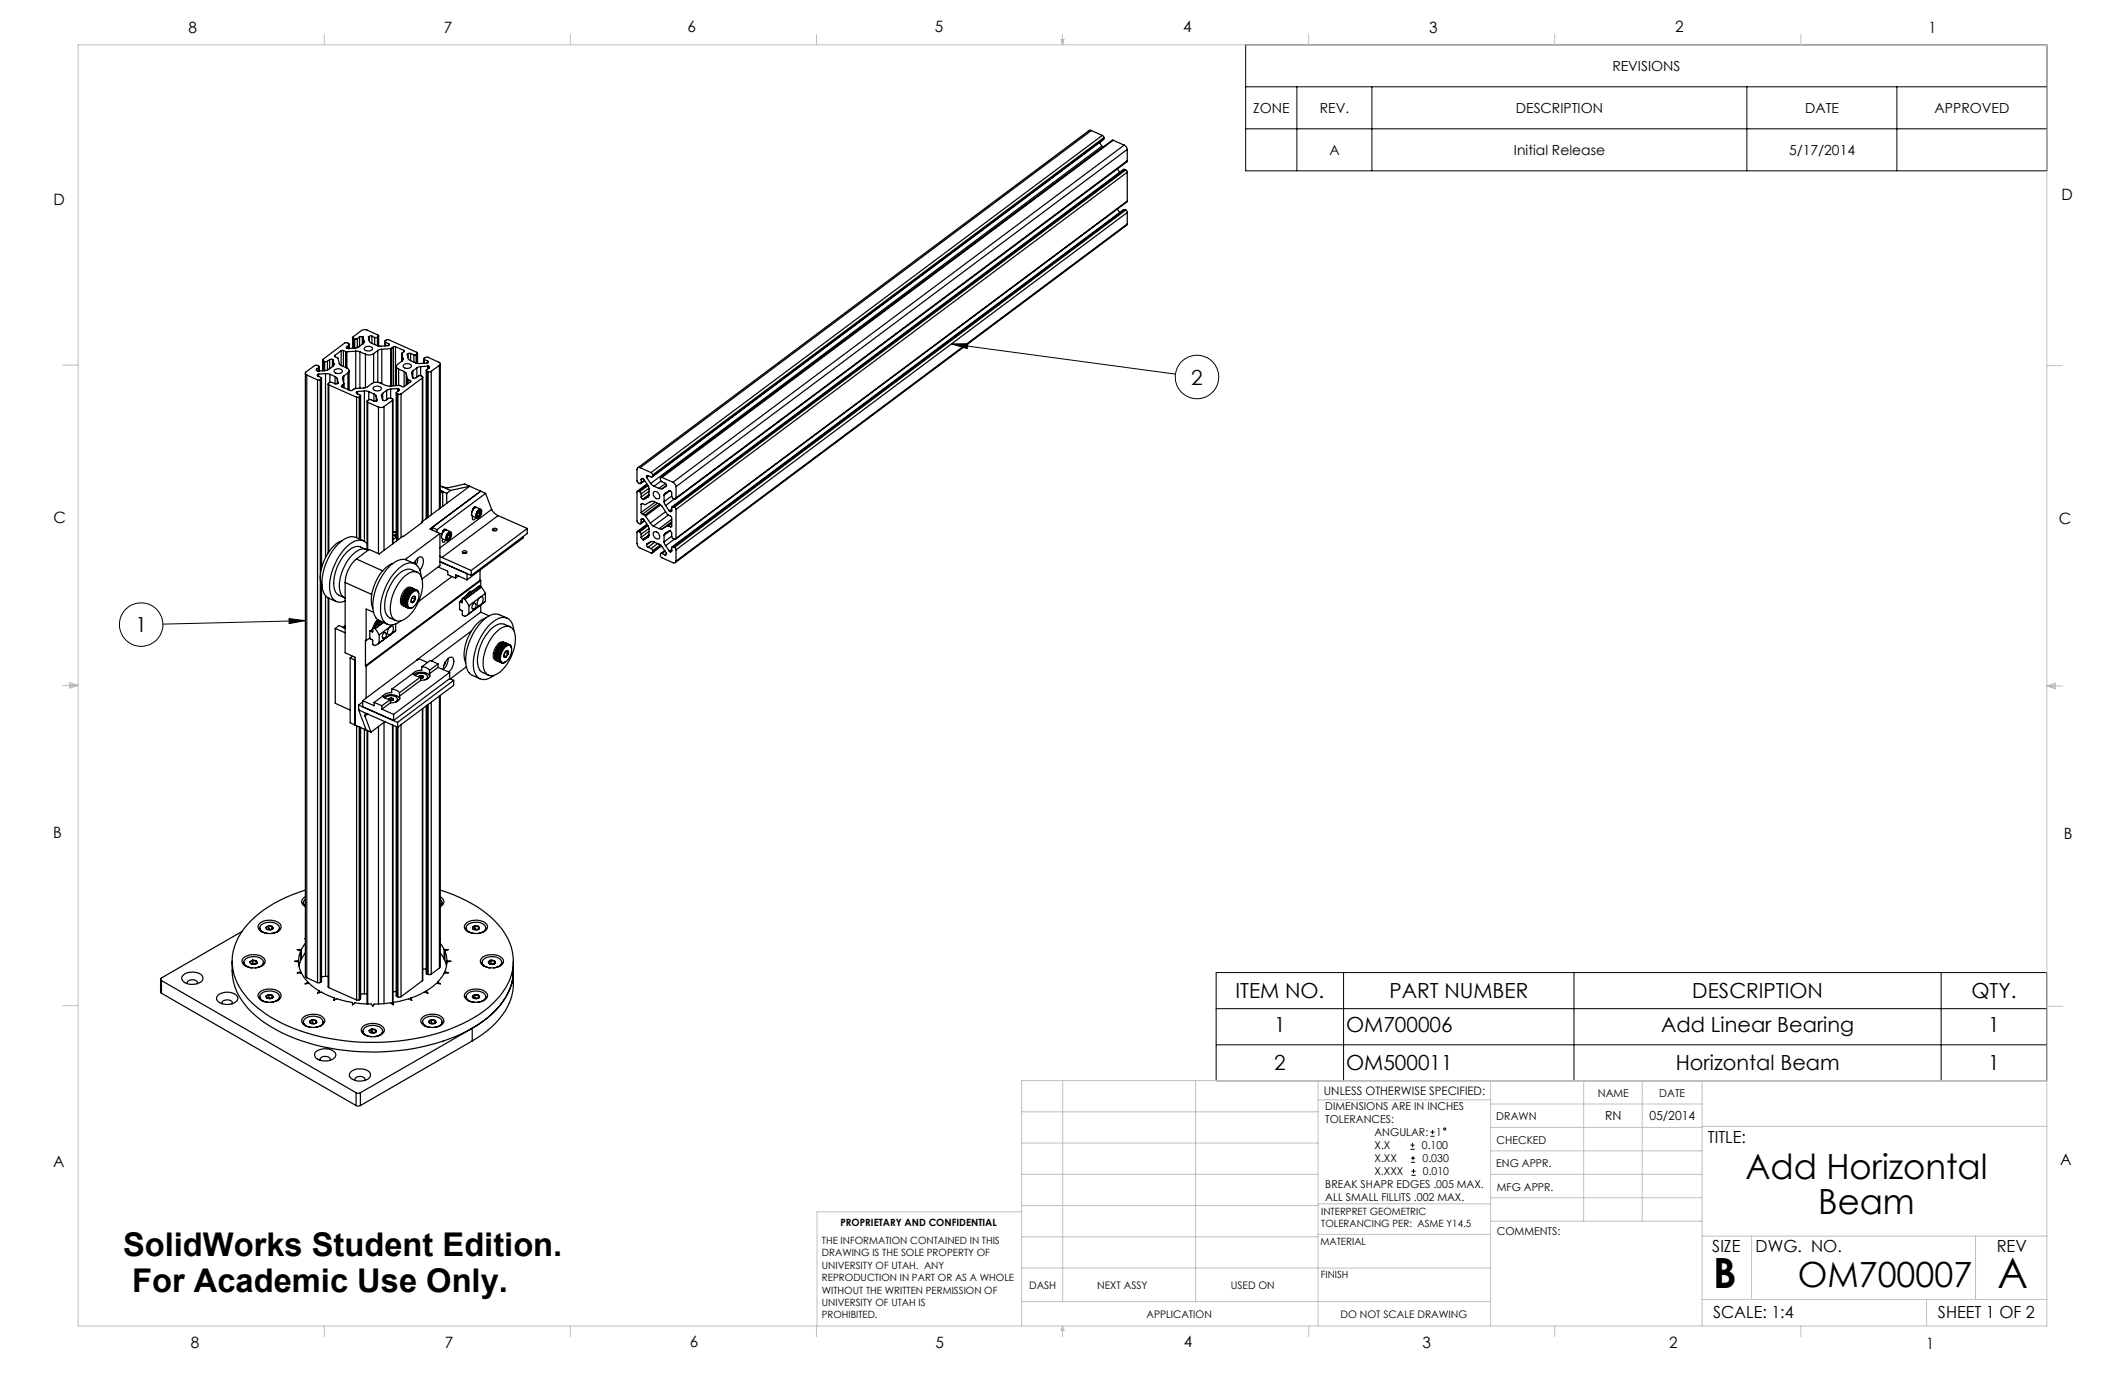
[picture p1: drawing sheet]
<svg xmlns="http://www.w3.org/2000/svg" width="432mm" height="279mm" viewBox="0 0 432 279" stroke-linecap="round" stroke-linejoin="round" font-family="sans-serif">
<defs><g id="words">
<g font-size="8.5">
<text x="348.1" y="261.8">B</text>
<text x="405.9" y="261.6">A</text>
</g>
<g font-size="7.1">
<text x="354.7" y="239.5">Add Horizontal</text>
<text x="369.5" y="246.6">Beam</text>
<text x="365.3" y="261.5">OM700007</text>
</g>
<g font-size="6.6">
<text x="25" y="255.3">SolidWorks Student Edition.</text>
<text x="26.8" y="262.5">For Academic Use Only.</text>
</g>
<g font-size="4.2">
<text x="242.1" y="78.1">2</text>
<text x="27.5" y="128.4">1</text>
<text x="251" y="202.8">ITEM NO.</text>
<text x="282.3" y="202.8">PART NUMBER</text>
<text x="343.9" y="202.8">DESCRIPTION</text>
<text x="400.6" y="202.8">QTY.</text>
<text x="258.9" y="209.7">1</text>
<text x="273.5" y="209.7">OM700006</text>
<text x="337.6" y="209.7">Add Linear Bearing</text>
<text x="404" y="209.7">1</text>
<text x="258.9" y="217.5">2</text>
<text x="273.5" y="217.5">OM500011</text>
<text x="340.5" y="217.5">Horizontal Beam</text>
<text x="404" y="217.5">1</text>
</g>
<g font-size="3.4">
<text x="347.1" y="232.3">TITLE:</text>
<text x="347.9" y="254.3">SIZE</text>
<text x="356.7" y="254.4">DWG. NO.</text>
<text x="405.7" y="254.5">REV</text>
<text x="348.1" y="267.9">SCALE: 1:4</text>
<text x="393.8" y="267.9">SHEET 1 OF 2</text>
</g>
<g font-size="3.2">
<text x="38.3" y="6.7">8</text>
<text x="90.2" y="6.7">7</text>
<text x="139.7" y="6.5">6</text>
<text x="190" y="6.5">5</text>
<text x="240.4" y="6.5">4</text>
<text x="290.4" y="6.7">3</text>
<text x="340.4" y="6.5">2</text>
<text x="391.9" y="6.7">1</text>
<text x="10.9" y="41.6">D</text>
<text x="418.9" y="40.7">D</text>
<text x="10.9" y="106.3">C</text>
<text x="418.4" y="106.4">C</text>
<text x="10.8" y="170.2">B</text>
<text x="419.4" y="170.6">B</text>
<text x="10.8" y="237.2">A</text>
<text x="418.6" y="236.8">A</text>
<text x="38.8" y="273.8">8</text>
<text x="90.4" y="273.8">7</text>
<text x="140.2" y="273.8">6</text>
<text x="190.1" y="273.9">5</text>
<text x="240.5" y="273.8">4</text>
<text x="289" y="273.9">3</text>
<text x="339.1" y="273.8">2</text>
<text x="391.4" y="274.1">1</text>
</g>
<g font-size="2.8">
<text x="327.6" y="14.4">REVISIONS</text>
<text x="254.6" y="23">ZONE</text>
<text x="268.2" y="23">REV.</text>
<text x="308" y="23">DESCRIPTION</text>
<text x="366.8" y="23">DATE</text>
<text x="393.1" y="23">APPROVED</text>
<text x="270.1" y="31.5">A</text>
<text x="307.6" y="31.5">Initial Release</text>
<text x="363.5" y="31.5">5/17/2014</text>
</g>
<g font-size="2.5">
<text x="326.2" y="227.6">RN</text>
<text x="335.2" y="227.7">05/2014</text>
</g>
<text font-size="2.4" x="269" y="222.4">UNLESS OTHERWISE SPECIFIED:</text>
<g font-size="2.2">
<text x="269.3" y="225.6">DIMENSIONS ARE IN INCHES</text>
<text x="304.1" y="227.7">DRAWN</text>
<text x="324.7" y="222.9">NAME</text>
<text x="337.2" y="222.9">DATE</text>
<text x="269.3" y="228.2">TOLERANCES:</text>
<text x="279.3" y="233.5">X.X</text>
<text x="279.3" y="230.9">ANGULAR:</text>
<text x="288.9" y="233.5">0.100</text>
<text x="291.8" y="230.9">1</text>
<text x="304.1" y="232.6">CHECKED</text>
<text x="279.3" y="236.2">X.XX</text>
<text x="279.3" y="238.8">X.XXX</text>
<text x="289" y="236.2">0.030</text>
<text x="289.1" y="238.8">0.010</text>
<text x="304" y="237.2">ENG APPR.</text>
<text x="269.3" y="241.5">BREAK SHAPR EDGES .005 MAX.</text>
<text x="269.3" y="244.1">ALL SMALL FILLITS .002 MAX.</text>
<text x="304.2" y="241.9">MFG APPR.</text>
<text x="304.1" y="250.9">COMMENTS:</text>
</g>
<g font-size="2.1">
<text x="209.1" y="261.9">DASH</text>
<text x="223" y="261.9">NEXT ASSY</text>
<text x="250.1" y="261.9">USED ON</text>
<text x="233" y="267.8">APPLICATION</text>
<text x="272.4" y="267.8">DO NOT SCALE DRAWING</text>
</g>
<g font-size="2">
<text x="170.8" y="249.2">PROPRIETARY AND CONFIDENTIAL</text>
<text x="268.5" y="246.8">INTERPRET GEOMETRIC</text>
<text x="268.5" y="249.4">TOLERANCING PER: ASME Y14.5</text>
<text x="167" y="252.8">THE INFORMATION CONTAINED IN THIS</text>
<text x="167" y="255.3">DRAWING IS THE SOLE PROPERTY OF</text>
<text x="167" y="257.8">UNIVERSITY OF UTAH. ANY</text>
<text x="268.3" y="252.9">MATERIAL</text>
<text x="167" y="260.3">REPRODUCTION IN PART OR AS A WHOLE</text>
<text x="167" y="262.9">WITHOUT THE WRITTEN PERMISSION OF</text>
<text x="268.4" y="259.7">FINISH</text>
<text x="167" y="265.4">UNIVERSITY OF UTAH IS</text>
<text x="167" y="267.9">PROHIBITED.</text>
</g>
</g></defs>
<g fill="none" stroke="#000" stroke-width=".2">
<path d="M253.1 9.1h162.8v25.6h-162.8zM253.1 17.6h162.8M263.5 17.6v17.1M278.8 17.6v17.1M355 17.6v17.1M385.4 17.6v17.1M253.1 26.2h162.8M193.3 69.9l45.6 6.1M193.3 69.9l3.4-.1-.2 1zM58.7 125.7l3.4 .4-3.4 .6zM62.1 126.1l-29 .7M247.1 197.6h168.8v22h-168.8z"/>
<path d="M273 197.6v22M319.8 197.6v22M394.4 197.6v22M247.1 212.3h168.8M247.1 205h168.8M286.6 233.5h.8M286.6 232.7h.8M286.7 236.2h.8M286.7 235.3h.8M286.8 238.8h.9M286.8 238h.9M287 232.3v.8"/>
<path d="M287.1 234.9v.9M287.2 237.6v.8M290.7 230.9h.8M290.7 230h.8M291.1 229.6v.9"/>
<circle cx="243.2" cy="76.6" r="4.4"/>
<circle cx="28.7" cy="126.9" r="4.4"/>
<circle cx="293.5" cy="229.4" r=".21"/>
</g>
<g fill="none" stroke="#c0c0c0" stroke-width=".2">
<path d="M15.9 9.1h400v260.4h-400zM65.9 6.9v2.2M115.9 6.9v2.2M165.9 6.9v2.2M215.6 8h.6l-.3 1.1zM215.7 8l.2 1.1M215.9 6.9v2.2M216 8l-.1 1.1M265.9 6.9v2.2M315.9 6.9v2.2M365.9 6.9v2.2M12.7 74.2h3.2"/>
<path d="M415.9 74.3h3.2M12.7 139.3h3.2M14.2 139.1l1.7 .2M14.2 138.7l1.7 .6-1.7 .5zM15.9 139.3l-1.7 .3M415.9 139.4h3.2M415.9 139.4l1.8-.6v1.2zM415.9 139.4l1.8 .3M417.7 139.2l-1.8 .2M12.7 204.4h3.2M215.9 219.6v44.9M243 219.6v44.9"/>
<path d="M267.8 219.6v49.9M302.9 219.6v49.9M321.8 219.6v28.5M333.7 219.6v28.5M345.9 219.6v49.9M415.9 204.5h3.2M415.9 219.6h-208.3v49.9M207.6 238.6h60.2M207.6 232.3h60.2M207.6 225.9h60.2M267.8 223.5h35.1M302.9 233.9h43"/>
<path d="M302.9 229.1h43M302.9 224.3h43M302.9 238.6h43M345.9 228.9h70M207.6 257.7h95.3M207.6 251.3h60.2M207.6 245h60.2M207.6 246.2h-41.6v23.3M267.8 250.8h35.1M267.8 244.6h35.1M302.9 248.1h43M302.9 243.4h43"/>
<path d="M345.9 251.2h70M355.9 251.2v12.9M401.4 251.2v12.9M65.9 269.5v2.1M115.9 269.5v2.1M165.9 269.5v2.1M207.6 264.5h95.3M215.9 269.5v2.1M215.9 269.5l.3 .8h-.6zM265.9 269.5v2.1M315.9 269.5v2.1M345.9 264.1h70"/>
<path d="M365.9 269.5v2.1M391.5 264.1v5.4"/>
</g>
<path d="M193.3 69.9l3.4-.1-.2 1zM58.7 125.7l3.4 .4-3.4 .6z" fill="#000"/>
<g fill="none" stroke="#000" stroke-width=".25">
<path d="M221.8 26.5h-.5l-91.7 68.5M221.8 26.5l2.2 1M221.8 26.5l-91.7 68.5M223.4 29l.5 .7M223.9 29.7l.2 .2M223.9 29.7l-91.7 68.5M224 27.5l.2 .2 .1 .3M224 27.5l-91.7 68.5M224.3 28.2l-91.8 68.7M224.3 28l-91.7 68.5M224.3 28v.2M224.3 28.2l-91.7 68.6"/>
<path d="M226.2 28.5h-.2l-91.7 68.5M226.2 28.5l-91.7 68.5M226.2 28.5l2.2 1M227 34.3l.5 .7M228.4 29.5l.4 .2 .3 .7M228.4 29.5l-91.7 68.5M228.5 34.4h-.2l-91.7 68.6M228.5 34.4l-91.7 68.6M228.5 34.4l.2 .1M228.7 34.5l.4 .5M228.7 34.5l-91.6 68.5M229.1 32.7l-.1 .2-91.7 68.5"/>
<path d="M229.1 30.4l-91.7 68.5M229.1 30.4v2.3M229.1 35v5.9M229.1 32.7l-91.7 68.5M229.1 35l-91.7 68.5M227 42.5l.5 .7M228.5 42.6h-.2l-91.7 68.5M228.5 42.6l-91.7 68.5M228.5 42.6l.2 .1M228.7 42.7l.4 .5M228.7 42.7l-91.6 68.5M229.1 40.9l-91.8 68.7"/>
<path d="M229.1 45.5l-.1 .3-91.8 68.5M229.1 43.2v2.3M229.1 40.9l-91.7 68.5M229.1 43.2l-91.7 68.5M229.1 45.5l-91.7 68.5M62.1 75.8v122.6l.2 .3M62.3 76.2l2.2 1M62.3 76.2v122.5M64.3 75l-.1 .2 .4 .2 1.4-.1M64.3 75v.3M64.5 77.2v122.5M64.6 76.1l-.1 .2 .1 .1"/>
<path d="M64.6 76.1v.3M64.6 76.4l.7 .3v.3M64.6 76.1h.1M64.7 76l-.1 .1M64.7 76v.5M64.8 74.7l.1-.2-.1-.1-.8-.2-1.8 1.4a.35 .35 0 0 0-.1 .3 .35 .35 0 0 0 .2 .3M64.8 74.7l-.5 .3M64.8 74.7v.7M64.9 74.5v.9M65.1 77.2h-.6M65.1 77.2v122.4M65.3 77l-.2 .2"/>
<path d="M65.3 77v38.8M65.3 76.9v38.5M65.5 73.2v2.2M65.7 73.3l.3 .1M65.7 73.3v2M66 73.4v1.9M66.1 75.9l.9 .2M66.1 75.9l-1.4 .1M66.1 75.9v37.4M66.5 73.4h-.5M66.5 73.4v1.8M66.7 78v34.4"/>
<path d="M66.8 78.2l5.7 2.5M66.8 78.2v33.9M67 73.1l-.5 .3M67 73.1v1.8M67 76.1l1.1 .4M67 76.1v1.6M67.6 73l-.6 .1M67.6 73v.1M67.6 73v1.5M67.6 73.1h.1M67.6 73.1v1.3M67.6 74.4l-.9 .7-.7 .2"/>
<path d="M67.7 73.1l.2 .8M67.7 73.1v1.3M67.9 73.9l-.3 .5M67.9 73.9v.2M67.9 75.2a.98 .98 0 0 1 1.7 .3 1.02 1.02 0 0 1-1.7-.1zM68.1 78l-1-.3-.4 .3 .1 .2M68.1 72.2v.3l.6 .2 .4 1.4 1.4 .7M68.1 72.2v.3M68.1 76.5l.4 .5M68.1 76.5v1.5M68.5 77l.2 .8M68.5 77v1"/>
<path d="M68.7 77.8l-.2 .2h-.4M68.7 77.8h.1M69.3 71.3l-1.2 .9M69.3 71.3v3M69.4 78.4l.1 .2M69.4 78.4v.2M69.8 71.2l-.5 .1M69.8 71.2l.4 .2M69.8 78.1l-.4 .3M69.8 71.2v3.3M69.8 78.1v.6M69.8 76.4l-.2 .3 .2 1.4"/>
<path d="M69.8 76.4v2.4M70.2 71.4l.3 .1M70.2 71.4v3.3M70.4 70.4v.3l.3 .1 1.4-.1M70.4 70.4v.3M70.5 74.8a.54 .54 0 0 1 .4 .4 .54 .54 0 0 1-.2 .6M70.5 71.5v3.3M70.7 75.8l-.9 .6M70.7 75.8v3.4M70.9 70.1l.1-.2-.5-.3-.5 .1-4.4 3.3 .1 .3M70.9 70.1l-.5 .3M70.9 70.1v.7"/>
<path d="M70.9 75.4v3.9M71 70v.8M71.7 68.6v2.2M71.8 68.8l.3 .1M71.8 68.8v2M72.1 68.9v1.8M72.3 71.4l.8 .1M72.3 71.4l-1.8 .1M72.3 71.4v7.6M72.5 79.7l-.1 .2 .1 .1M72.5 79.7v.2M72.5 80l.7 .3 .1 .1-.1 .1"/>
<path d="M72.5 79.6v.1M72.5 79.6v.4M72.6 68.8l-.5 .1M72.6 68.8v1.8M72.7 79.6h-.2M72.7 79.6v.4M73.1 68.5l-.5 .3M73.1 68.5v1.8M73.1 71.5l1.2 .5M73.1 71.5v7.4M73.6 68.4l-.5 .1M73.6 68.4l.1 .1"/>
<path d="M73.6 68.4v1.6M73.7 68.5h.1M73.7 68.5v1.4M73.8 68.5l.2 .9M73.8 68.5v1.3M74 69.4l-.1 .3-1 .8-.8 .2M74 69.4v.1M74 79.4l.9 .2M74 79.4l-1.3 .2M74 79.4v30.6M74.2 70.5a.88 .88 0 0 1 1.5 .5 1.01 1.01 0 0 1-1.7-.2zM74.3 72v6.8"/>
<path d="M74.9 68.4l.1 .9 .5 .4 1.6 .6 1.9-.1M74.9 68.4v.3M74.9 79.6l1.1 .4M74.9 79.6v1.6M75 68.4h-.1M75 68.4v.7M75.6 68.3l-.6 .1M75.6 68.3l.5 .3M75.6 68.3v1.5M75.9 78.7a1.06 1.06 0 0 1 1.6 .2 .94 .94 0 0 1-.8 .5 .94 .94 0 0 1-.9-.5zM75.9 71.9a1.85 1.85 0 0 1-1.6 .1M75.9 71.9v5.9"/>
<path d="M76.1 68.6v1.4M76.7 68.5l-.6 .1M76.7 68.5v1.8M76.8 71.2l-.9 .7M76.8 71.2v6.5M76.9 68.4v-.3l-2.3-1-.8-.1-2 1.4-.1 .2 .1 .2M76.9 68.4l-.2 .1M76.9 68.4v1.9M76.9 68.3v2M77.6 71l-.8 .2M77.6 71v7M77.8 79.9l-.3 .5 .3 .9"/>
<path d="M77.8 79.9v1.4M78.2 69.4v.9M78.4 69.5l-.2-.1 .1-.2 .3-.2h.4l5.7 2.6 .1 .2-.1 .1M78.4 69.5l.6 .3M78.4 69.5v.8M78.6 79.3l-.8 .6M78.6 79.3v1.9M79 69.8l.1 .2-.1 .2M79 69.8v.4M79.4 79.1l-.8 .2M79.4 70.8v7.6M79.4 79.1v1.8"/>
<path d="M79.4 70.8l-1.8 .2M79.6 70.8h-.2M79.6 70.8v7.6M79.9 70.5v7.9M79.9 70.5l-.3 .3M80.4 70.4l-.5 .1M80.4 70.4l1.6 .8M80.4 70.4v8M80.5 79.8v29.2M80.5 74.5v3.9M80.6 80v29.9M80.6 80l.3 .1"/>
<path d="M80.8 79h.1M80.8 79v.6M80.8 79l-1.4 .1M80.9 79h.1M80.9 79v.4M81 79l.2 .2-.7 .6 .1 .2M81 75l1.1 .5M81 75v3.3M81 79v.4M81.7 71.8v1.6M81.9 72.9l-.1 .3-1 .8a.51 .51 0 0 0-.3 .6 .51 .51 0 0 0 .5 .4M81.9 72.9v.2"/>
<path d="M82 74.2a1.09 1.09 0 0 1 1.6 .1 .94 .94 0 0 1-.8 .6 .94 .94 0 0 1-.9-.6zM82 71.2l.1 .2-.4 .4 .2 1.1M82 71.2v.3M82.1 75.5l.4 .5M82.1 75.5v3.1M82.5 76l.3 1M82.5 76v2.2M82.8 71.9l.1 .9 .5 .5M82.8 77l.1 .1M82.8 71.9v.3M82.8 77v1.1M82.9 71.9h-.1"/>
<path d="M82.9 77.1l.5 .2M82.9 71.9v.6M82.9 77.1v.9M83.4 73.3l1.6 .6 1.9-.2M83.4 77.3v.3l-1.4 1-.8-.3-2.7 .1-1.2-.6a1.93 1.93 0 0 0-1.7 .1l-1 .8-.7 .1-1.8 .2-.7 .4-1.9-.8M83.4 77.3v.3M83.4 71.8l-.5 .1M83.4 71.8l.7 .3M83.4 71.8v1.5M83.9 75.4l-.3 .3 .3 1.1M83.9 75.4v1.4M84.1 72.1v1.5"/>
<path d="M84.6 72.1h-.5M84.6 72.1v1.7M84.7 74.8v1.8M84.7 74.8l-.8 .6M84.7 71.9l-.1 .2M84.7 71.9v1.9M84.8 71.8v2M85.5 74.5l-.8 .3M85.5 74.5v1.8M85.5 76.3h-.4l-.6 .5h-.6M85.5 76.3l.4 .3-.1 .2M85.8 76.8v29.2"/>
<path d="M85.8 76.8l-4.3 3.2M85.9 76.7v29.2M86.1 72.9v.9M86.2 73.1l-.1-.3 .8-.2 2.2 1a.34 .34 0 0 1 .4 .3 .34 .34 0 0 1-.2 .3M86.2 73.1l.7 .2M86.2 73.1v.7M86.6 75.2v30.2M86.7 75.4l.3 .1M86.7 75.4v29.9M86.9 73.3l.1 .3-.1 .1M86.9 74.4h.1M86.9 73.3v.4"/>
<path d="M86.9 74.4v.6M86.9 74.4l-1.4 .1M87 75.5v29.6M87 74.4h.1M87 74.4v.5M87.1 74.4l.2 .3-.7 .5 .1 .2M87.1 74.4v.4M87.6 75.5h-.6M87.6 75.5v29.1M89.3 74.2l-1.7 1.3M89.3 74.2v29.2M89.5 73.9v29.4"/>
<path d="M72.5 80.7v28.6M73 80.7h-.5M73 80.7v28.8M73.2 80.5l-.2 .2M73.2 80.5v29.1M73.3 80.4v29.2M74.6 81.6v30.1M74.7 81.7v30.1a2.03 2.03 0 0 0-2.6 .5 9.1 9.1 0 0 0-3 7.8l.1 .4a1.52 1.52 0 0 0 .9 1M74.7 81.7l2.2 1M76 81.5l-.9-.3-.5 .3 .1 .2M76 80l.4 .5M76 80v1.5"/>
<path d="M76.4 80.5l.2 .8M76.4 80.5v1M76.6 81.3l-.1 .2h-.5M76.6 81.3v.1M76.9 82.7v29.8M77.8 81.3l.5 .1 .7-.5h.4l.4 .2v.3M78 82.6l-.4 .2-.7-.1M78 82.6v29.2M79.8 81.4l-1.8 1.2M79.8 81.4v29.1M79.8 81.2v29.3M80.9 80.1v29.6"/>
<path d="M81.5 80l-.6 .1M81.5 80v29.2M89.5 98.7v.1M89.5 98.8l1.7 .3 3.2-.7 1 .4M89.5 98.8l2 .9M90 99.9l-.5-.2 1.3 .6M90 99.9l-.5 .4M90 99.9v3M91.5 99.7l-.7 .6M95.4 98.8l-3.9 .9M95.4 98.8l-9.7 7.2M95.4 98.8l2.3 1"/>
<path d="M97.7 99.8l-10.3 7.7 2 .9M97.7 99.8l1 .5M129.8 99.8l-.4 .1v6l.6 .5h.2l.1-.1M129.8 99.8l.2 .1M130 99.9l.3 .5M130.1 95a.41 .41 0 0 0-.5 0 .41 .41 0 0 0-.2 .4v2.4l.2 .2 .4 .3 .3-.2M130.1 95l2.2 1M130.3 97.4l.1-.2 .4 .2 1 1.5 .1 1.7-.3 .4M130.3 97.4v.7M130.6 97.3l-.3 .1M131 97.6l-.7 .5M131 97.7l-.8 .5"/>
<path d="M131.4 96.9v.1M131.4 96.8v.1M131.4 97l.8 1.2M131.4 98.4l-1.9 1.4M131.6 98.5l-1.8 1.3M131.6 96.6l-.2 .2M131.7 98.7l-1.7 1.2M131.7 96.7l-.3 .2M131.8 96.7l-.4 .3M131.9 99.2l-1.6 1.2M131.9 99.8l-1.6 1.2M132.2 98.2l.7 .6"/>
<path d="M132.3 96l.3 .5M132.6 96.8l-.2 .1-1-.3v.2M132.6 96.5v.3M132.9 99.9a.92 .92 0 0 1 .9 .4 .92 .92 0 0 1 0 1.1 1 1 0 0 1-.9-1.5zM132.9 98.8l1 .4M133.9 99.2l.6 .1M134.3 97.8l-1.4 1M134.5 97l-.3 .2 .1 .6 1 .4 .1 .4M134.5 97l2.2 1M135.3 98.2l-1.4 1M135.4 98.8l-.9 .5M135.4 98.8h.1"/>
<path d="M135.4 98.6v.2M135.4 98.6l-.9 .7M136.1 99.7l.4 .4 .1 1.1 .5 .2 .3-.2M136.1 99.7l-1 .5-.2 .4M136.1 99.7l-1.2 .9M136.7 98l.5 .4 .2 .5M137.4 98.9v2.3M65.3 118.6v80.9M65.3 118.8v80.7M69.5 109.9a7.4 7.4 0 0 0-4 4.9 5.9 5.9 0 0 0-.1 4.2M70.1 118.4v14.2l2 1v13.7M70.1 118.4l5.4 2.4"/>
<path d="M72.4 113.6a6.7 6.7 0 0 0-2.3 4.8M72.4 113.6l5.4 2.4M73.8 109.9l-1.5-.7a3.3 3.3 0 0 0-3.6 1.4 11.5 11.5 0 0 0-3.2 9l.2 .5a2.1 2.1 0 0 0 1.1 1.4M74.4 111.7a2.72 2.72 0 0 0-3.8 .4 8.7 8.7 0 0 0-2.5 7.9l.1 .4a3.2 3.2 0 0 0 1.9 1.1M74.6 110.5a2.25 2.25 0 0 0-3.4 0 11.7 11.7 0 0 0-4.1 9.8 2.08 2.08 0 0 0 3 1.8M79.8 108.1l.7 .1M79.8 114.5a7.5 7.5 0 0 0-4 5.3l-.3 1.8v1.1l.3 .9M80.2 108.8l.3 .2M80.2 108.8h.1M80.5 108.5l-.3 .3M80.6 109v.1M80.6 109.1l-.8 .6"/>
<path d="M80.6 109.1v.8M81.8 117.4l.5-.3a2.09 2.09 0 0 1 2.9-.5 5.6 5.6 0 0 1 0 5.2 7.2 7.2 0 0 1-3.7 4.4 1.66 1.66 0 0 1-2.1-1.8 9.4 9.4 0 0 1 2.4-7zM82.7 119.9l-.2 .2M82.7 119.9l-.1 .2M82.7 119.9l.9 .5M82.7 119.9h.1M82.7 119.9l.9 .4-.9-.4M82.8 119.8l-.1 .1M82.8 119.8l.9 .4M82.9 119.8h-.1M82.9 119.8l.8 .4M82.9 119.7l-.1 .1"/>
<path d="M82.9 119.7v.1M82.9 119.7l1 .4M83 119.7h.1M83 119.7l.9 .4M83 119.6l-.1 .1M83 119.6v.1M83 119.6l1 .5M83.1 119.6h-.1M83.1 119.6h.1M83.1 119.6l1 .4M83.3 119.5l-.2 .1M83.3 119.5l-.1 .1"/>
<path d="M83.3 119.5l.9 .4M83.4 119.5h.1M83.4 119.5h-.1M83.4 119.5l1 .4M83.5 119.5h.1M83.5 119.5l1 .4M83.6 119.5h.1M83.6 119.5l1.1 .4M83.7 119.5l-.3-.2a1.74 1.74 0 0 0-1.7 1.5 1.75 1.75 0 0 0 .1 2.2l1.2 .6M83.7 119.5h.1M84.1 120l-.1 .1M84.2 114.5l-1.6-.7a3.1 3.1 0 0 0-3.1 1 11.6 11.6 0 0 0-3.6 9.4l.1 .6a2.21 2.21 0 0 0 1.1 1.4l1.6 .6"/>
<path d="M84.2 119.9l-.1 .1M84.2 119.9h.2M84.2 114.3h.1M84.3 114.2v.1M84.3 114.3l-.1 .2M84.3 114.3l-.1 .2 .5-.9a.69 .69 0 0 1 .9-.5 .69 .69 0 0 1 .4 .9l-.1 .7-.6 1.2M84.4 114l-.1 .3M84.5 119.9h-.1M84.5 119.9h.2M84.7 119.9l.2 .2 .2 .5M84.8 116.3a2.65 2.65 0 0 0-2.4-.5 7.6 7.6 0 0 0-3.9 5.2 5 5 0 0 0 .2 4.1l.5 .5 1.2 .5M84.9 113.4l-.3 1.4"/>
<path d="M85.5 117.1a2.42 2.42 0 0 0-2.2-2.7 6.7 6.7 0 0 0-4.4 3.9 10 10 0 0 0-1.3 7.1 2.09 2.09 0 0 0 3.5 1l.4-.2M85.7 106v.2M85.7 106l.2 .1-8.9 6.5-2-.9-2.6 1.9M88.8 107.6v.5M88.8 107.6l-1-.4v.5M89 115.2l2 .9v.7l1.6 .7M89.4 113l.4 .3M89.4 108.4v6.5l-3.6 2.8M89.4 108.4l-7.1 5.3M89.8 113.3l5.9 2.6M89.9 109.5l.1 .7 .3-.1 .3-.3M90 107.9h.1"/>
<path d="M90.1 107.8h.1M90.1 108l-.2 .2M90.1 107.9l-.2 .3M90.2 107.6l.3 .1M90.4 107.7a1.43 1.43 0 0 0-.7 1.5M90.6 107.7v-.2l-.3 .1-.4 .7M90.8 100.3v2M90.9 109.5h.3M90.9 109.5v-.2l.3 .2M91 108.8l.5 .2M91.1 108.4l.5-.2a1.18 1.18 0 0 1-.7 1.6l-.2-.4 .1-.6zM91.3 108.5h.2"/>
<path d="M91.5 108.5v.5M91.5 108.5a.64 .64 0 0 0-.6 1M91.5 108.1l-.8-.4a1.26 1.26 0 0 0-.8 1.8l.8 .4M91.5 109l-.3 .5M91.8 108.4l-.1-.3a1.1 1.1 0 0 0-1.1 1.4l.1 .4 .5-.1M91.8 117.2l-6.7 5M92.6 117.5v-.7l2.3 1M93.1 117l-.5 .5M94.1 112a.41 .41 0 0 1 .5-.1 .41 .41 0 0 1 .2 .5 .41 .41 0 0 1-.5 .1 .41 .41 0 0 1-.2-.5zM94.1 112.3v.1M94.7 112.3l-.6 .1M95.7 116.9l-6.3-2.8 5.5 2.5v1.2"/>
<path d="M95.7 115.9v1M96 104.9l.1 .7h.3l.3-.4M96 104.9l.9 .4M96.1 103.6l-.3 .8 .2 .5M96.1 103.6l-.3 .5v.5M96.2 103.3h.1zM96.2 103.4l-.2 .2M96.3 103l.3 .2M96.4 103.2l-.3 .4M96.5 103.2h-.1M96.8 103.1l-.1-.2-.3 .1-.4 .7M97 104.9h.3"/>
<path d="M97 104.9v-.2l.3 .2M97.2 104.2l.4 .2M97.2 103.8l.5-.2a1.14 1.14 0 0 1-.7 1.7l-.2-.3v-.4zM97.4 104h.2M97.4 119.1l-3.4 2.5M97.4 119.1l-3.3 2.5M97.4 119.1l.4 .1M97.5 115.9v2M97.5 117.9l-23.2 17.4M97.5 117.9l.2 .1M97.6 103.5l-1-.4-.5 .5M97.6 104.4l-.3 .5"/>
<path d="M97.6 104v.4M97.6 104a.64 .64 0 0 0-.6 .9M97.7 118v1.2M97.7 118l-23.3 17.4M97.8 119.2v.1M97.8 119.2l-3.4 2.5M97.8 119.3l.8 1.3M97.8 119.3l-3.3 2.5M97.9 103.9l-.1-.4a1.11 1.11 0 0 0-1.1 1.5 .35 .35 0 0 0 .5 .3l.1-.1M98.7 100.3l-9.9 7.3M98.7 100.3l1.2 3.2M99.9 103.5a2.64 2.64 0 0 0 1.3 1.3"/>
<path d="M99.9 103.5l-10.5 7.8M100.2 107.5l.3-.1 .4 .1a.45 .45 0 0 1-.3 .4 .45 .45 0 0 1-.6-.3zM100.2 107.8l.2-.1 .5 .1M100.2 107.8h.1M100.8 107.8h.1M101.2 104.8l-11.4 8.5M101.2 104.8l5.9 2.6M106.3 109v.3l-11.4 8.5M107.1 107.4l-11.4 8.5M107.1 107.4v1l-11.4 8.5M129.8 108l-.4 .1v2.4a1.07 1.07 0 0 0 .7 .9l2.3 1 .2-.3M129.8 108l.2 .1"/>
<path d="M130 108.1l.3 .4M130.3 109.2l.3 .4M130.3 105.6l.1-.2 .3 .1 1.1 1.6 .1 1.7-.3 .4M130.3 101l.3 .5M130.3 104.1l.3 .4M130.3 100.4v.6M130.3 102.5v1.6M130.3 105.6v.7M130.3 108.5v.7M130.5 102.3l-.2 .2M130.6 104.5l.4 .2M130.6 105.4l-.3 .2"/>
<path d="M130.6 109.6l.1 .1M130.6 101.5h.1M130.7 109.7h.1M130.7 101.5h.1M131 105.8l-.7 .5M131 104.7l.2 .2M131 105.8l-.8 .6M131.2 104.9l1 1.4M131.4 110.7l1-.7 .4 .1 1.2 .5 .5 .4 .9 1.5M131.4 110.7v.3l.3 .2M131.4 110.7h.1M131.4 106.5l-1.9 1.5"/>
<path d="M131.6 106.6l-1.8 1.4M131.6 109.2l-.8 .5M131.6 101l-.8 .5M131.7 101h-.1M131.7 109.1l-.1 .1M131.7 106.8l-1.7 1.3M131.7 111.2l.6 .3M131.8 110.3l-.4 .4M131.8 100.7l-1 .8M131.8 108.9l-1 .8M131.9 100.5l-1.3 1M131.9 100.6l-1.2 .9"/>
<path d="M131.9 107.4l-1.6 1.1M131.9 108l-1.6 1.2M131.9 108.7l-1.3 .9M131.9 108.8l-1.2 .9M132.2 102l.6-.1 1.4 .7 1.6 2.1M132.2 102l-1 .6-.7-.3-.2 .2M132.2 106.3l.6 .6M132.2 102h.1M132.3 111.5l.3 .4M132.3 110.1l-.9 .6M132.6 111.9v.2M132.8 106.9l1.1 .5"/>
<path d="M132.8 108.1a.91 .91 0 0 1 1 .3 .91 .91 0 0 1 .1 1.1 .96 .96 0 0 1-1-.4 .96 .96 0 0 1-.1-1zM133 110.2l-1.3 1M133.1 102.1l-2.8 2M133.6 102.3l-3 2.2M133.6 110.5l-1.3 1M133.9 107.4l.6 .1M134 102.4l-3 2.3M134.2 110.7l-1.6 1.2M134.2 102.6l-3 2.3M134.3 110.8l-1.7 1.3M134.4 110.9l-1.9 1.5M134.5 112.5l-.2-.1-.1 .2 .2 .7 2.3 1a.4 .4 0 0 0 .5 .1 .4 .4 0 0 0 .2-.4"/>
<path d="M134.5 112.5l.6 .2M134.9 110.1l.4 .8M134.9 102l.4 .7M134.9 100.6v1.4M134.9 108.8v1.3M135.1 111.9l-.8 .6M135.1 112l-.6 .5M135.3 104l-3.1 2.3M135.3 110.9l.7 1.1M135.3 102.7l.7 1.1M135.4 112.5v.2h-.3M135.4 112.5l-.3 .2"/>
<path d="M135.6 106.9h.2M135.6 106.9l-1.1 .6M135.8 104.7l.5 .2 .2 .2v1.9l-.3 .1M135.8 106.9l.4 .2M135.8 104.7l-3 2.2M136 112l.1 .1M136 103.8l.1 .1M136.1 107.9l.4 .3 .1 1.1 .5 .3 .3-.2M136.1 107.9l-1 .5-.2 .4M136.1 112.1h.1M136.1 103.9l.1 .1M136.1 107.9l-1.2 .9"/>
<path d="M136.5 111.9l-.1 .2h-.2M136.5 100.8l-1.6 1.2M136.5 106l-2 1.5M136.5 108.9l-1.6 1.2M136.5 103.4l-.5 .4M136.5 103.7l-.3 .3M136.5 103.6l-.4 .3M136.5 106.9l-.3 .2M136.5 106.3l-.7 .6M136.5 106.2l-.9 .7M136.5 105.5l-2.6 1.9M136.5 111.6l-.5 .4"/>
<path d="M136.5 111.9l-.3 .2M136.5 111.8l-.4 .3M136.8 111.1l-.3 .1v.7M136.8 103h-.3v.9l-.3 .1M136.8 111.1l.3 .1M136.8 103h.3M137 101.4l-1.7 1.3M137 109.6l-1.7 1.3M137.1 111.2l.3 .5M137.1 103l.3 .5M137.4 103.5v5.9M137.4 111.7v2.3"/>
<path d="M66.1 121v77.4M66.7 121.5v79.1l.1 .1M66.8 121.5l1.5 .7M66.8 121.5v79.2M68.1 127.7l2 .9M68.1 127.7v15.2l3.1 1.4M70.1 127.2l-.4 .3 .4 .2-1.2-.6-.8 .6M71.2 133.7v13.2l.9 .4M71.2 133.7l.9 .4M71.6 133.3l-.4 .4M74.3 135.3l.1 .1M74.4 135.4v6.4"/>
<path d="M74.4 130.2l-.1-.1v5.2M75.1 129.6l-.7 .6M75.2 128.2l-.1 .1v1.4l.6 .4v.9a.67 .67 0 0 0 1.1-.2l.2-.2M75.2 128.2l.4 .2M75.7 128.3l-.1 .1M75.7 127.8l-.5 .4M75.7 127.9l-.5 .3M75.8 127.6l-.1 .7M75.8 127.6l.4 .1M75.9 124.4l-1.5-.6v6.4M76 127.3h.1M76.1 127l-.1 .3"/>
<path d="M76.1 126.9v.4M76.2 127.7h.1M76.2 127.7l.8 1.3M76.4 126.3l-.3 1M76.7 126.2l-.4 .9M76.8 125.9l-.6 .7-.2 .8M76.9 126.1l-.3 .2-.4 .9M76.9 126.3l-.2 .6M76.9 126l-.3 .4-.3 .7M77 126l-.3 .3-.3 .8M77 129v1.6M77.2 126.2l-.5 .7"/>
<path d="M77.2 126.2l-.3 .1-.3 .7M77.2 126.5h.1M77.2 126.4v.1M77.2 126.2l-.4 .6M77.4 126.3l-.2 .2M77.4 126.3l-.4 .3M77.4 126.3l-1.7 1.3M77.5 126.3l-1.7 1.3M77.8 126.5l-1.6 1.2M77.9 126.5l-1.7 1.2M78.2 128.5a.63 .63 0 0 1 .3 .8 .63 .63 0 0 1-.7 .3M78.4 128.7v-.1a.63 .63 0 0 0-.7 .3 .63 .63 0 0 0 .1 .7h.2"/>
<path d="M79.2 127.4a1.15 1.15 0 0 0-.2 1.6l.3-.1M79.2 127.4l-2.2 1.6M79.3 128.9l-2.3 1.7M79.4 127.2h.2a1.08 1.08 0 0 1-.3 1.7M79.4 127.2l-.2 .2M79.8 127l-.4 .2M80.4 128.1l-3.6 2.7M80.4 128.1l-1.1 .8M80.4 126.8v1.3M81.7 122.2v.2M81.7 122.2l1 .5M81.7 122.2v.1"/>
<path d="M81.7 121.9v.2M81.7 122.1v.1M81.7 122.4v.2M81.7 122.6v.1M81.7 121.9v.1M81.7 122.4l1 .4M81.7 122.6l1 .4M81.7 121.9l1 .4M81.7 122.1l1 .4M81.7 122.1h.1M81.7 121.7v.2M81.7 122.7l.1 .1"/>
<path d="M81.7 122v.1M81.7 121.7h.1M81.7 121.7l1 .4M81.7 122.3v.1M81.7 122.3h.1M81.7 122.7l1 .4M81.7 122l1 .3M81.7 122.1l1 .4-1-.4M81.7 122.3l1 .4M81.8 121.5l-.1 .2M81.8 122.8v.1M81.8 121.7v.1"/>
<path d="M81.8 122.4h.1M81.8 121.5v.1M81.8 121.5l1 .4M81.8 121.8l-.1 .1M81.8 122.4l-.1 .2M81.8 122.6l-.1 .1M81.8 122.8l1 .5M81.8 121.7l.9 .5M81.8 121.8l.9 .4M81.8 122.4l.9 .4M81.8 121.6h.1M81.8 121.6l-.1 .1"/>
<path d="M81.8 122.7v.1M81.8 121.6l1 .4M81.8 121.6l.9 .4M81.8 121.3v.2M81.8 122.9l.1 .1M81.8 121.3l.1 .1M81.8 121.3l1 .4M81.8 122.9l1 .5M81.9 121.4h.1M81.9 121.4l-.1 .1M81.9 122.9h-.1M81.9 121.4l.9 .4"/>
<path d="M81.9 121.2h.1M81.9 121.1l-.1 .2M81.9 123l.1 .1M81.9 121.1v.1M81.9 123h.1M81.9 121.1l1 .4M81.9 121.2l-.1 .1M81.9 123l1 .5M81.9 121.2l1 .4M82 120.9l-.1 .2M82 123.1l.1 .1M82 120.9v.1"/>
<path d="M82 120.9l1 .5M82 121l-.1 .1M82 123.1l1 .4M82 123v.1M82 121l.9 .5M82 121h.1M82 121l.9 .4M82.1 120.8v.1M82.1 120.7l-.1 .2M82.1 123.2h.1M82.1 120.7v.1M82.1 120.7l.9 .4"/>
<path d="M82.1 120.9h-.1M82.1 120.8l.9 .4-.9-.3M82.2 120.7h.1M82.2 120.7h-.1M82.2 120.7l.9 .4M82.2 120.5l-.1 .2M82.2 120.5v.2M82.2 120.5l.9 .5M82.3 120.5h.1M82.3 120.5h-.1M82.3 120.5l.9 .4M82.3 120.4l-.1 .1"/>
<path d="M82.3 120.4v.1M82.3 120.4l1 .4M82.4 120.3h.1M82.4 120.3l-.1 .1M82.4 120.3l.9 .5M82.4 120.2l-.1 .2M82.4 120.2v.1M82.4 120.2l1 .5M82.5 120.2h.1M82.5 120.2h-.1M82.5 120.2l.9 .4M82.5 120.1l-.1 .1"/>
<path d="M82.5 120.1v.1M82.5 120.1l1 .4M82.5 120.1h.1M82.6 120.1h.1M82.6 120.1l.9 .4M82.6 120.1l.9 .3M82.7 122.8v.2M82.7 122.7v.1M82.7 122.5v.2M82.7 123v.1M82.7 122.3v.2M82.7 122.1v.2"/>
<path d="M82.7 123.1l.1 .2M82.8 121.9l-.1 .2M82.8 123.3v.1M82.8 121.7v.2M82.8 123.4l.1 .1M82.9 121.5l-.1 .2M82.9 123.5h.1M83 121.4l-.1 .1M83 123.5v.1M83 121.1v.3M83.1 121l-.1 .1M83.3 120.8l-.2 .2"/>
<path d="M83.4 120.7l-.1 .1M83.5 120.5l-.1 .2M83.6 120.4l-.1 .1M83.6 120.6a.81 .81 0 0 1 .7-.5 .81 .81 0 0 1 .8 .4 2.81 2.81 0 0 1-1.6 3 .81 .81 0 0 1-.7-1.1l.4-1.2zM83.7 121.5l.6 .3M83.7 120.2l-.1 .2M83.9 120.1l-.2 .1M83.9 123.4l-.4 .2h-.5M83.9 136.8a1.89 1.89 0 0 0 1.6 .7M83.9 136.8l-4.3 3.3M84 121.2a1.06 1.06 0 0 0-.4 1.2M84 121.2h.3"/>
<path d="M84 120.1h-.1M84 122.4h-.4M84 122.4l-.5-.2 .1 .2M84.1 137.1a2.39 2.39 0 0 1 3.2 .3M84.3 121.8l-.3 .6M84.3 121.2v.6M84.3 137.3a1.74 1.74 0 0 1 2.6 .1 .61 .61 0 0 1-.5 .7M84.7 134.1h.1M85.1 133.8l1.8 .8M85.2 137.4l-.1 .1M85.2 137.4v.1zM85.5 138.3l-4.3 3.2"/>
<path d="M85.5 137.5l-4.3 3.3M85.5 137.5v.8M85.6 137.3l.4 .1M85.6 137.3l-.4 .1M85.6 137.7l.2 .1M85.6 137.3v.4M85.7 135.5v.7l-.9 .1-.9 .6M85.7 135.5a1.89 1.89 0 0 1 1.6 .7M86 137.7l-.5 .1 .1-.1M86 137.7l-.1 .1M86 137.4v.3M86.9 137.5l-.3 .5"/>
<path d="M87.3 136.9a.99 .99 0 0 1-1 1.2l-.8 .2M87.3 136.2v.7M89 135.6l-1.7 1.3M89 135.6l2.4 1M89 134.9l-1.5-.7-1.8 1.3M89 134.9l-1.7 1.3M89 134.9v.7M90.1 136.1a2.68 2.68 0 0 1 1.5-2.6 .78 .78 0 0 1 .6 1.2l-.4 1.1-.6 .8M90.4 134.6l.1 .1M90.5 134.5v.2M90.5 134.7l-.3 .5M90.5 134.7l-.2 .1"/>
<path d="M90.6 134.4l-.1 .3M91.1 133.8a2.71 2.71 0 0 1-1 2.2M91.4 137.9l-11.4 8.5M91.4 136.6l-11.4 8.6M91.4 136.6v1.3M91.4 137.9l.8 .4M92.2 138.3l-11.4 8.5M92.2 138.3v1l-11.4 8.5M93.5 122.3h-.1v1.5l.5 .3 .1 .9 .5 .2 .8-.5M93.5 122.3l.4 .1M93.9 122.4h.1M93.9 121.9l-.5 .4"/>
<path d="M93.9 121.9l-.4 .4M94.1 121.6l-.2 .8M94.1 121.6l.3 .1M94.4 121.7l.1 .1M94.5 121.8l.8 1.3M94.8 135.5l-3.3 2.4M95.1 120.5l-.1 .4M95.3 123.1v1.6M95.4 120.5l-.1 .1M95.6 120.4l-.4 .3M95.6 120.2l.1 .1M95.8 128.2l-8.1 6.1"/>
<path d="M95.9 120.2l-.6 .2-.4 .5M96.5 122.6a.63 .63 0 0 1 .2 .7 .63 .63 0 0 1-.7 .4M96.6 122.7v-.1a.77 .77 0 0 0-.6 1.1h.2M97.5 121.4a1.19 1.19 0 0 0-.3 1.7l.4-.1M97.5 121.4l-2.2 1.7M97.6 123l-2.3 1.7M97.7 121.3l.2-.1a1 1 0 0 1-.1 1.6l-.2 .2M97.7 121.3l-.2 .1M97.7 124.4l-24 18M97.7 122.9v1.5M97.7 124.4l1.7 .7M98.6 122.2l-3.6 2.7"/>
<path d="M98.6 120.6l-.9 .7M98.6 122.2l-1 .8M98.6 120.6v1.6M98.7 125.6a7.7 7.7 0 0 0-4.1 5.3 5.1 5.1 0 0 0 .1 3.8M100.5 133.2v.1M100.5 133.3v.2M100.5 133.5l.1 .2M100.5 133.2l1 .4M100.5 133.2h.1M100.5 133.3l1 .5M100.5 133.3h.1M100.5 133.5l1 .4"/>
<path d="M100.6 133l-.1 .2M100.6 133.7v.1M100.6 133l.9 .4M100.6 133h.1M100.6 133.7l.9 .4M100.6 132.8v.2M100.6 133.8v.1M100.6 133v.1M100.6 133.2h.1M100.6 133.3l-.1 .2M100.6 133.5h.1M100.6 132.8v.1"/>
<path d="M100.6 132.8l1 .4M100.6 133.1l-.1 .1M100.6 133.2l-.1 .1M100.6 133.5v.2M100.6 133.8l1 .4M100.6 133l.9 .5M100.6 133.2l.9 .4M100.6 133.3l.9 .5M100.6 133.5l.9 .4M100.6 132.6v.2M100.6 133.9l.1 .1M100.6 132.9h.1"/>
<path d="M100.6 132.6l.1 .1M100.6 132.6l1 .4M100.6 132.9v.1M100.6 133.9l1 .5M100.6 132.9l1 .4-1-.4M100.7 132.7h.1M100.7 132.7l-.1 .1M100.7 133.8l-.1 .1M100.7 132.7l.9 .4M100.7 128.6a2.68 2.68 0 0 1 3.1-1.1 3.5 3.5 0 0 1 .8 3.5 8.7 8.7 0 0 1-3.9 6.1 1.66 1.66 0 0 1-2.5-1.6 9.2 9.2 0 0 1 2.5-6.9zM100.7 132.5h.1M100.7 132.4l-.1 .2"/>
<path d="M100.7 134l.1 .1M100.7 132.4v.1M100.7 133.9v.1M100.7 132.4l1 .4M100.7 132.5l-.1 .1M100.7 134l1 .5M100.7 132.5l1 .4M100.7 132.5l.9 .4M100.8 132.3h.1M100.8 132.2l-.1 .2M100.8 134.1l.1 .1M100.8 132.2v.1"/>
<path d="M100.8 134.1h.1M100.8 132.2l.9 .4M100.8 132.3l-.1 .1M100.8 132.3l.9 .4M100.8 132.3l.9 .5M100.9 132.1v.1M100.9 132l-.1 .2M100.9 134.2h.1M100.9 132v.1M100.9 132l.9 .4M100.9 132.2h-.1M100.9 132.1l.9 .4"/>
<path d="M100.9 131.9h.1M100.9 131.8v.2M100.9 131.8v.1M100.9 131.8l1 .5M100.9 131.9v.1M100.9 131.9l1 .4M100.9 131.9l.9 .5M101 134.2h.1M101 134.2l.9 .5M101 131.8h.1M101 131.7l-.1 .1M101 131.8h-.1"/>
<path d="M101 131.7v.1M101 131.7l1 .4M101 131.8l1 .4M101.1 131.6l-.1 .1M101.1 131.6h.1M101.1 131.5l-.1 .2M101.1 131.5v.1M101.1 131.5l1 .4M101.1 131.6l1 .4-1-.4M101.2 131.4l-.1 .1M101.2 131.4l1 .5M101.2 131.4h.1"/>
<path d="M101.2 131.4l1 .4M101.3 131.3l-.2 .2M101.3 131.3l-.1 .1M101.3 131.3l.9 .4M101.3 131.3h.1M101.4 131.3h.1M101.4 131.3l.9 .4-.9-.4M101.4 131.2l-.1 .1M101.4 131.2v.1M101.4 131.2l.9 .4M101.4 131.2h.1M101.5 131.1v.1"/>
<path d="M101.5 131.2l.9 .4M101.5 131.1l.9 .5M101.5 131l-.1 .2M101.5 131v.1M101.5 131l1 .4M101.5 131h.1M101.5 134.1l.1 .1M101.5 133.9v.2M101.5 133.8v.1M101.5 133.6v.2M101.5 133.4v.2M101.6 133.2l-.1 .2"/>
<path d="M101.6 134.2v.2M101.6 131h.1M101.6 131l.9 .4M101.6 133v.2M101.6 134.4l.1 .1M101.6 130.9l-.1 .1M101.6 130.9v.1M101.6 130.9l1 .4M101.7 132.8l-.1 .2M101.7 134.5l.1 .1M101.7 130.9h.1M101.7 130.9l.9 .4"/>
<path d="M101.7 132.6v.2M101.8 130.8l-.2 .1M101.8 130.8l-.1 .1M101.8 130.8l.9 .4M101.8 132.4l-.1 .2M101.8 134.6l.1 .1M101.8 130.8h.1M101.9 130.7l-.1 .1M101.9 130.7l1 .4M101.9 132.3l-.1 .1M102 132.1l-.1 .2M102 130.6l-.1 .1"/>
<path d="M102 130.6v.1M102 130.6l1 .5M102.1 131.9l-.1 .2M102.1 130.6h-.1M102.1 130.6v.1M102.1 130.6l1 .4M102.2 131.7l-.1 .2M102.3 130.6h.1M102.3 130.6h-.2M102.3 130.6h-.1M102.3 130.6l.9 .4M102.3 131.6l-.1 .1"/>
<path d="M102.4 130.6h.1M102.4 133.3v.2M102.4 130.6h-.1M102.4 130.6l.9 .4M102.4 133.2l.5 .3M102.5 131.4l-.2 .2M102.5 131.7l.2-.3a.71 .71 0 0 1 1-.2 .71 .71 0 0 1 .3 1 2.86 2.86 0 0 1-1.7 2.5 .82 .82 0 0 1-.6-1.2l.2-.8zM102.5 130.6h.1M102.5 130.6h-.1M102.6 131.3l-.1 .1M102.6 130.6h.1M102.6 132.6l.6 .3"/>
<path d="M102.6 134.6l-.7 .1M102.7 134.5l-.1 .1M102.7 131.2l-.1 .1M102.9 131.1l-.2 .1M102.9 133.5h-.5M102.9 132.3h.3M103 131.1h-.1M103 125.6l-1.5-.7a2.91 2.91 0 0 0-3.1 1 11.8 11.8 0 0 0-3.7 9.5 2.41 2.41 0 0 0 1.3 1.8l1.5 .7M103.1 131l-.1 .1M103.2 132.3a.84 .84 0 0 0-.8 1.2M103.2 132.3v.6M103.2 131h-.1"/>
<path d="M103.2 131h.1M103.2 132.9l-.3 .6M103.3 131h.2M103.5 131l.3 .3 .1 .3M103.5 131l-1.2-.5a1.69 1.69 0 0 0-1.8 1.4 1.57 1.57 0 0 0 .1 2.2l1.2 .5M103.6 127.4a2.99 2.99 0 0 0-2-.6 6.3 6.3 0 0 0-3.8 4 6 6 0 0 0-.3 5.4l1.8 1M103.9 131.6l.1 .1M104.4 128.2a2.47 2.47 0 0 0-2.2-2.8 6.8 6.8 0 0 0-4.4 3.9 10.4 10.4 0 0 0-1.4 7.3 2.15 2.15 0 0 0 3.6 .9l.4-.3M72.1 147.3l2.3 1M72.5 147.5v55.7M72.9 143.3l7.9 3.5M72.9 144.3l2 .9"/>
<path d="M72.9 143.3v1M72.9 144.3l1.5 4M73 147.7v55.5M73.2 147.8v55.2M73.3 147.8v55.1l-.1 .1M73.7 142.4v1.2l6.3 2.8M73.7 142.4l2.3 1v-.7M73.7 142.6l-.8 .7M74 148.2v53.7M74.2 145.5l1.2 3.3M74.4 148.3l1 .5M74.6 148.4v55.6"/>
<path d="M74.7 145.1l-.5 .4M74.7 148.5v55.5M74.9 145.2l-.7-.1v.4M74.9 145.2l5.9 2.6M76 142.7l1.6 .7M76.9 147.6v56.4M77.6 143.4v.7M77.6 144.1l2.4 1.1M77.8 141.4a1.88 1.88 0 0 0 1.5 .7M77.8 141.4l-1.8 1.3M78 141.6a2.34 2.34 0 0 1 3.2 .4M78 146.8v57.1"/>
<path d="M78.2 146.6l-2.8 2.2M78.2 141.9a1.71 1.71 0 0 1 2.6 .1 .61 .61 0 0 1-.5 .7M79.1 142l-.1 .1M79.1 142v.1zM79.3 142.8l-1.7 1.3M79.3 142.1l-1.7 1.3M79.3 142.1v.7M79.5 141.9l.4 .1M79.5 141.9l-.4 .1M79.5 142.3h.1M79.5 142.3h-.2M79.5 141.9v.4"/>
<path d="M79.6 140.1v.7h-.4a1.85 1.85 0 0 0-1.4 .6M79.6 140.1a1.89 1.89 0 0 1 1.6 .7M79.8 147.4v56.4M79.8 142.3l-.5 .1M79.8 142.3h.1M79.9 142l-.1 .3M80 145.2v1.2M80.5 147.7v54.7l.1 .1M80.6 147.7v54.8M80.8 142.1l-.3 .5M80.8 146.8v1M80.9 147.7v54.9"/>
<path d="M81.2 141.5a.99 .99 0 0 1-1 1.2l-.9 .1M81.2 140.8v.7M81.5 147.2v55.3M85.8 144v55.3M85.9 144l-.1 55.3M86.6 143.4v54.4l.1 .1M86.7 143.3v54.6M87 143.2v54.8M87.6 142.7v55.2M89.3 141.4v55.3M89.5 141.3v55.2l-.2 .2M32.6 199v2.6l.2 .2"/>
<path d="M32.8 199.2l39.6 22.8M32.8 199.2v2.6M37.1 198.3a2.89 2.89 0 0 1 4.1 .1 1.16 1.16 0 0 1-1.2 1.5 2.62 2.62 0 0 1-3-.9zM38.1 199.9v-.1a1.12 1.12 0 0 1 1.8-.5l.2 .4v.2M47.2 195.3a12.4 12.4 0 0 0 4.8 11.2 34.2 34.2 0 0 0 18.1 6.9 43.9 43.9 0 0 0 25-4 16.5 16.5 0 0 0 8.9-9.6l.3-2.5a12.6 12.6 0 0 1-5.2 9.5l-3.1 2.2M49.1 189.3l-16.3 9.4a.29 .29 0 0 0-.2 .3 .29 .29 0 0 0 .2 .2M49.4 194.7a3.2 3.2 0 0 1 4.4 .2 1.15 1.15 0 0 1-1.1 1.6 3.2 3.2 0 0 1-3.4-.7 .78 .78 0 0 1 .1-1.1zM49.5 195.5l.2 .5 .3 .4M50.8 195.4l.2 .4M51.2 196.7l-.8-.2a.96 .96 0 0 1-.8-.9 .96 .96 0 0 1 .8-1 2.67 2.67 0 0 1 3.1 .7 1.35 1.35 0 0 1-1.6 1.4M51.4 195.1l.6 .1M51.4 195.1l-.6 .3"/>
<path d="M51.4 195.8l-.2 .1M51.4 195.8l.6 .1M51.4 195.1v.7M52 195.2l.2 .5M52 195.2v.6M52.2 195.7a1.05 1.05 0 0 1-1.2 .1M52.2 195.7l-.2 .2M52.7 187.7a3.2 3.2 0 0 1 4.3 .2 1.17 1.17 0 0 1-1 1.6 3.2 3.2 0 0 1-3.4-.7 .78 .78 0 0 1 .1-1.1zM52.8 188.6l.1 .4 .3 .4M53.6 195.5l-.2 .6-.3 .3M54.1 188.5l.2 .3M54.4 189.7l-.3-.1a1.06 1.06 0 0 1-1.1-.4 1.06 1.06 0 0 1 0-1.2 2.71 2.71 0 0 1 3.7 .3 1.35 1.35 0 0 1-1.6 1.4"/>
<path d="M54.6 188.1l.7 .1M54.6 188.1l-.5 .4M54.6 188.8l-.2 .1M54.6 188.1v.7M55.3 188.2l.2 .5M55.3 188.2v.6M55.5 188.7a1.05 1.05 0 0 1-1.2 .1M55.5 188.7l-.3 .2-.6-.1M56.8 188.6l-.2 .5-.3 .3M60.7 195.5l.1 1 .3 .9M60.7 195.2l-.8 .1 .8 .2M60.7 195.2v.3"/>
<path d="M61.1 193.2l-.3 1-.1 1M61.1 197.4l-.7 .3h.8l1.3 1.9M61.1 193.2v2l-.4 1.1M61.1 197.4v.3M61.1 194.9h.1M61.2 192.9l-.8 .1 .7 .2M61.2 192.9v2M62.1 182.7l-.2 .2a.75 .75 0 0 0 .2 1.2M62.1 182.2a1.01 1.01 0 0 0-.8 1 1.01 1.01 0 0 0 .8 1l-.5-.8M62.1 180.9a24.7 24.7 0 0 0-12.6 7.9 10.5 10.5 0 0 0 .9 14.2 29.1 29.1 0 0 0 15.1 7.7 46.4 46.4 0 0 0 28.4-2.7 18.2 18.2 0 0 0 9.8-9.2 10.7 10.7 0 0 0-3-11.5 26.7 26.7 0 0 0-11.2-6.4M62.1 191.7l-.9 1.2M62.1 193.6l-.9 1.3"/>
<path d="M62.1 190.7v.1M62.3 198.7l2.2 1M62.5 199.6l-.5 .3 .8-.1 1.2 1 .9 .6M62.5 199.6v.2M65.1 199.6l-.6 .1M65.3 199.5l-.2 .1M66.1 198.4h.6M66.1 198.4l-.8 .1M85.8 199.3l-4.3 3.2M86.6 196.9l-.7 .1M86.7 197.9l.3 .1M87.6 197.9l-.6 .1"/>
<path d="M88.9 199.6l.6 .3a1.33 1.33 0 0 0-1.5 .5l-1.4 1M88.9 199.6v.2M89.3 196.7l-1.7 1.2M89.5 182.2a1.04 1.04 0 0 1 .7 1 1.04 1.04 0 0 1-.7 1l.4-.8M89.5 182.7l.1 .2a.77 .77 0 0 1-.1 1.2M89.5 191.7l.7 1.2M89.5 193.6l.7 1.3M89.5 190.7v.1M90.2 192.9l.9 .1-.7 .2M90.2 192.9v2M90.2 194.9h.2M90.4 197.4l.7 .3h-.9l-1.3 1.9"/>
<path d="M90.4 193.2l.4 2M90.4 193.2v2l.3 1.1M90.4 197.4v.3M90.8 195.5l-.4 1.9M90.8 195.2l.8 .1-.8 .2M90.8 195.2v.3M94.6 187.7a3.2 3.2 0 0 1 4.4 .2 1.38 1.38 0 0 1-1.5 1.7 2.81 2.81 0 0 1-3.1-1.1zM94.7 188.6l.1 .4 .4 .4M96 188.5l.2 .3M96.3 189.7a1.34 1.34 0 0 1-1.5-1.5 2.6 2.6 0 0 1 3.8 .1 .99 .99 0 0 1-.9 1.2l-.6 .2M96.5 188.1l.7 .1M96.5 188.1l-.5 .4"/>
<path d="M96.5 188.8l-.2 .1M96.5 188.1v.7M97.2 188.2l.2 .5M97.2 188.2v.6M97.4 188.7a.98 .98 0 0 1-1.2 .1M97.4 188.7l-.2 .2-.7-.1M98 195.5l.1 .5 .3 .4M98.1 194.5a3.4 3.4 0 0 1 4.1 .4 1.36 1.36 0 0 1-1.5 1.7 2.81 2.81 0 0 1-3.1-1.1 1.1 1.1 0 0 1 .5-1zM98.7 188.6l-.1 .5-.4 .3M99.3 195.4v.3l.1 .1M99.3 195.4l.1 .4M99.6 196.7a1.34 1.34 0 0 1-1.6-1.5 2.6 2.6 0 0 1 3.9 .1 1.35 1.35 0 0 1-1.6 1.4"/>
<path d="M99.8 195.1l.7 .1M99.8 195.1l-.5 .3M99.8 195.8l-.2 .1M99.8 195.1v.7M100.5 195.2l.1 .5M100.5 195.2v.6M100.6 195.7a.98 .98 0 0 1-1.2 .1M100.6 195.7l-.2 .2-.6-.1M102 195.5l-.1 .3-.4 .6M104.3 195.3a20 20 0 0 1-.4 7.3 16.1 16.1 0 0 1-7.9 8.9M32.8 201.8l39.6 22.8M44.4 202.1a3 3 0 0 1 3.9 .4 1.43 1.43 0 0 1-1.7 1.6 2.47 2.47 0 0 1-2.6-1 .95 .95 0 0 1 .4-1z"/>
<path d="M45.2 204l-.1-.1a.94 .94 0 0 1 1.4-.7 .58 .58 0 0 1 .7 .8M52.7 201.7a3.2 3.2 0 0 1 4.3 .2 1.15 1.15 0 0 1-1 1.6 2.73 2.73 0 0 1-3.5-1l-.1-.3zM52.8 202.5l.1 .5 .3 .3M54.1 202.4l.2 .4M54.4 203.7l-.7-.2a.96 .96 0 0 1-.9-.9 .96 .96 0 0 1 .8-1 2.68 2.68 0 0 1 3.1 .6 1.35 1.35 0 0 1-1.6 1.5M54.6 202.1l.7 .1M54.6 202.1l-.5 .3M54.6 202.1v.6M54.6 202.7l-.2 .2M55.3 202.2l.2 .2v.2M55.3 202.2l.2 .4M55.3 202.2v.6"/>
<path d="M55.5 202.6a1.05 1.05 0 0 1-1.2 .2M55.5 202.6l-.3 .2-.6-.1M56.8 202.5l-.2 .6-.3 .2M61.5 206.8a3.2 3.2 0 0 1 4.4 .2 1.15 1.15 0 0 1-1.1 1.6 2.77 2.77 0 0 1-3.5-1v-.3zM61.6 207.6l.2 .5 .3 .4M62.9 207.5l.2 .4M63.3 208.8l-.8-.2a.96 .96 0 0 1-.8-.9 .96 .96 0 0 1 .8-1 2.67 2.67 0 0 1 3.1 .7 1.35 1.35 0 0 1-1.6 1.4M63.5 207.2l.6 .2M63.5 207.2l-.6 .3M63.5 207.9l-.2 .1M63.5 207.2v.7M64.1 213.8a2.98 2.98 0 0 1 4.1 .2 1.15 1.15 0 0 1-1.2 1.5 2.59 2.59 0 0 1-3-.9z"/>
<path d="M64.1 207.4l.2 .1v.3M64.1 207.4l.2 .4M64.1 207.4v.5M64.3 207.8a1.01 1.01 0 0 1-1.2 .1M64.3 207.8l-.2 .2-.6-.1M64.9 201.4l-.4 .4 .8-.2 2.7 1.2M64.9 201.4v.3M65.1 215.5v-.1a1.07 1.07 0 0 1 1.6-.6 .51 .51 0 0 1 .4 .7M65.7 207.6l-.2 .6-.3 .3M66.8 200.7l5.7 2.5M68 202.8l-.2 .5 .6-.3 3.2 .7v.5l.5-.4 3.4 .2 .2 .5 .3-.5 3.4-.2 .5 .4v-.5l3.1-.7 .7 .3-.2-.5M68 202.8v.4"/>
<path d="M71.4 217.7a3.3 3.3 0 0 1 3.7 .1 1.13 1.13 0 0 1-1.1 1.8 2.66 2.66 0 0 1-3-.9 .93 .93 0 0 1 .4-1zM72.1 219.5a1.12 1.12 0 0 1 1.9-.5l.2 .3-.1 .2M73 203.2h-.5M73.2 203l-.2 .2M73.6 208.7a3.2 3.2 0 0 1 4.4 .2 1.11 1.11 0 0 1-1.1 1.6 2.77 2.77 0 0 1-3.5-1zM73.7 209.5l.2 .5 .3 .3M74 201.9l.6 .1M74 201.9l-.7 .1M75 209.4l.2 .4M75.4 210.6l-.7-.1a.98 .98 0 0 1-.9-.9 .98 .98 0 0 1 .8-1 2.68 2.68 0 0 1 3.1 .6 1.35 1.35 0 0 1-1.6 1.4M75.6 209.1l.7 .1M75.6 209.1l-.6 .3"/>
<path d="M75.6 209.7l-.2 .2M75.6 209.1v.6M76.3 209.2l.1 .4M76.3 209.2v.6M76.4 209.6a1.01 1.01 0 0 1-1.2 .2M76.4 209.6l-.2 .2-.6-.1M77.8 209.5l-.2 .5-.3 .3M79.8 203.8l-.2 .1M80.5 201.5h-.7M80.6 202.5l.3 .1M81.5 202.5l-.6 .1M83.5 202.8v.4"/>
<path d="M85.7 206.8a3.2 3.2 0 0 1 4.4 .2 1 1 0 0 1-.7 1.5 3.3 3.3 0 0 1-3.8-.6 .91 .91 0 0 1 .1-1.1zM85.9 207.6l.1 .5 .3 .4M86.6 201.4l.4 .4-.8-.2-2.7 1.2M86.6 201.4v.3M87.2 207.5v.3l.1 .1M87.2 207.5l.1 .4M87.5 208.8a1.34 1.34 0 0 1-1.6-1.5 2.6 2.6 0 0 1 3.9 .1 1.35 1.35 0 0 1-1.6 1.4M87.7 207.2l.7 .2M87.7 207.2l-.5 .3M87.7 207.9l-.2 .1M87.7 207.2v.7M88.4 207.4l.2 .2-.1 .2"/>
<path d="M88.4 207.4l.1 .4M88.4 207.4v.5M88.5 207.8a.98 .98 0 0 1-1.2 .1M88.5 207.8l-.2 .2-.6-.1M89.9 207.6l-.1 .3-.4 .6M94.6 201.7a3.2 3.2 0 0 1 4.4 .2 1.36 1.36 0 0 1-1.5 1.7 2.68 2.68 0 0 1-3.1-1.1zM94.7 202.5l.1 .5 .4 .3M96 209l-22.8 13M96 209v2.5M96 211.5l-22.8 13.1M96 202.4l.2 .4M96.3 203.7a1.34 1.34 0 0 1-1.5-1.5 2.6 2.6 0 0 1 3.8 0 .99 .99 0 0 1-.9 1.3l-.6 .2"/>
<path d="M96.5 202.1l.7 .1M96.5 202.1l-.5 .3M96.5 202.1v.6M96.5 202.7l-.2 .2M97.2 202.2l.2 .3v.1M97.2 202.2l.2 .4M97.2 202.2v.6M97.4 202.6a.98 .98 0 0 1-1.2 .2M97.4 202.6l-.2 .2-.7-.1M98.7 202.5l-.1 .6-.4 .2M72.4 222l.1 .1 .7-.1M72.4 224.6l.3 .2 .5-.2"/>
<path d="M72.4 222v2.6M73.2 222v2.6"/>
</g>
<use href="#words"/>
</svg>
